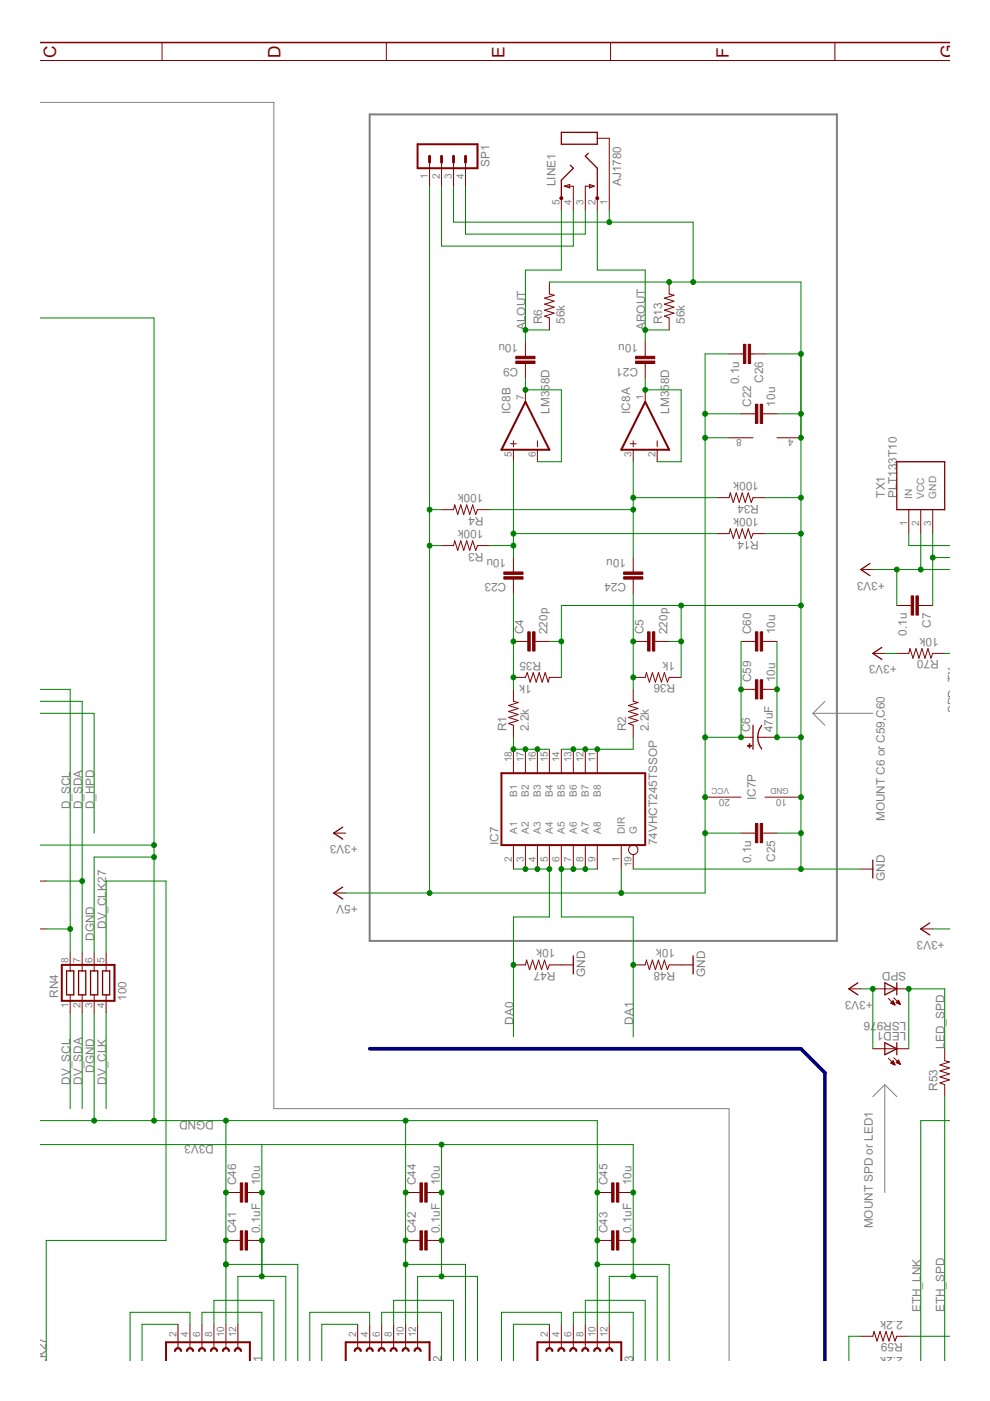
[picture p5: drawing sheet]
<svg xmlns="http://www.w3.org/2000/svg" width="210mm" height="297mm" viewBox="0 0 210 297" stroke-linecap="round" stroke-linejoin="round" font-family="sans-serif">
<defs><g id="words">
<g font-size="4.1" fill="#800000">
<text x="11.9" y="12.2" transform="rotate(-90 11.9 12.2)">C</text>
<text x="59.4" y="12.2" transform="rotate(-90 59.4 12.2)">D</text>
<text x="107" y="12.2" transform="rotate(-90 107 12.2)">E</text>
<text x="154.5" y="12.2" transform="rotate(-90 154.5 12.2)">F</text>
<text x="202.1" y="12.2" transform="rotate(-90 202.1 12.2)">G</text>
</g>
<g font-size="2.8" fill="#808080">
<text x="103.8" y="35.3" transform="rotate(-90 103.8 35.3)">SP1</text>
<text x="117.7" y="39.5" transform="rotate(-90 117.7 39.5)">LINE1</text>
<text x="131.7" y="39.5" transform="rotate(-90 131.7 39.5)">AJ1780</text>
<text x="111.4" y="70" transform="rotate(-90 111.4 70)">ALOUT</text>
<text x="115" y="68.7" transform="rotate(-90 115 68.7)">R6</text>
<text x="119.8" y="68.7" transform="rotate(-90 119.8 68.7)">56k</text>
<text x="136.8" y="70" transform="rotate(-90 136.8 70)">AROUT</text>
<text x="140.4" y="68.7" transform="rotate(-90 140.4 68.7)">R13</text>
<text x="145.2" y="68.7" transform="rotate(-90 145.2 68.7)">56k</text>
<text x="109.9" y="72.9" transform="rotate(-180 109.9 72.9)">10u</text>
<text x="109.9" y="78" transform="rotate(-180 109.9 78)">C9</text>
<text x="135.3" y="72.9" transform="rotate(-180 135.3 72.9)">10u</text>
<text x="135.3" y="78" transform="rotate(-180 135.3 78)">C21</text>
<text x="156.7" y="81.5" transform="rotate(-90 156.7 81.5)">0.1u</text>
<text x="161.8" y="81.2" transform="rotate(-90 161.8 81.2)">C26</text>
<text x="108.2" y="87.7" transform="rotate(-90 108.2 87.7)">IC8B</text>
<text x="116.5" y="87.7" transform="rotate(-90 116.5 87.7)">LM358D</text>
<text x="133.6" y="87.7" transform="rotate(-90 133.6 87.7)">IC8A</text>
<text x="141.9" y="87.7" transform="rotate(-90 141.9 87.7)">LM358D</text>
<text x="159.3" y="86.2" transform="rotate(-90 159.3 86.2)">C22</text>
<text x="164.4" y="86.2" transform="rotate(-90 164.4 86.2)">10u</text>
<text x="-.7" y="91.3" transform="rotate(-90 -.7 91.3)">10u</text>
<text x="102.5" y="104.8" transform="rotate(-180 102.5 104.8)">100k</text>
<text x="160.9" y="102.2" transform="rotate(-180 160.9 102.2)">100k</text>
<text x="160.9" y="107" transform="rotate(-180 160.9 107)">R34</text>
<text x="187.6" y="105.5" transform="rotate(-90 187.6 105.5)">TX1</text>
<text x="190.1" y="105.5" transform="rotate(-90 190.1 105.5)">PLT133T10</text>
<text x="-.7" y="109.1" transform="rotate(-90 -.7 109.1)">0.1uF 0.1uF</text>
<text x="102.5" y="112.4" transform="rotate(-180 102.5 112.4)">100k</text>
<text x="102.5" y="109.6" transform="rotate(-180 102.5 109.6)">R4</text>
<text x="160.9" y="109.8" transform="rotate(-180 160.9 109.8)">100k</text>
<text x="-.7" y="119.2" transform="rotate(-90 -.7 119.2)">0.1uF</text>
<text x="102.5" y="117.2" transform="rotate(-180 102.5 117.2)">R3</text>
<text x="107.3" y="118.6" transform="rotate(-180 107.3 118.6)">10u</text>
<text x="132.7" y="118.6" transform="rotate(-180 132.7 118.6)">10u</text>
<text x="160.9" y="114.6" transform="rotate(-180 160.9 114.6)">R14</text>
<text x="107.3" y="123.7" transform="rotate(-180 107.3 123.7)">C23</text>
<text x="132.7" y="123.7" transform="rotate(-180 132.7 123.7)">C24</text>
<text x="187.6" y="123.3" transform="rotate(-180 187.6 123.3)">+3V3</text>
<text x="-.7" y="129.4" transform="rotate(-90 -.7 129.4)">0.1uF</text>
<text x="111" y="134.5" transform="rotate(-90 111 134.5)">C4</text>
<text x="116.1" y="134.5" transform="rotate(-90 116.1 134.5)">220p</text>
<text x="136.4" y="134.5" transform="rotate(-90 136.4 134.5)">C5</text>
<text x="141.5" y="134.5" transform="rotate(-90 141.5 134.5)">220p</text>
<text x="159.3" y="134.5" transform="rotate(-90 159.3 134.5)">C60</text>
<text x="164.4" y="134.5" transform="rotate(-90 164.4 134.5)">10u</text>
<text x="192.3" y="134.8" transform="rotate(-90 192.3 134.8)">0.1u</text>
<text x="197.4" y="133.1" transform="rotate(-90 197.4 133.1)">C7</text>
<text x="199" y="135.2" transform="rotate(-180 199 135.2)">10k</text>
<text x="114.7" y="140.3" transform="rotate(-180 114.7 140.3)">R35</text>
<text x="143.1" y="140.3" transform="rotate(-180 143.1 140.3)">1k</text>
<text x="190.1" y="141.1" transform="rotate(-180 190.1 141.1)">+3V3</text>
<text x="199" y="140" transform="rotate(-180 199 140)">R70</text>
<text x="112.8" y="145.1" transform="rotate(-180 112.8 145.1)">1k</text>
<text x="143.1" y="145.1" transform="rotate(-180 143.1 145.1)">R36</text>
<text x="159.3" y="144.6" transform="rotate(-90 159.3 144.6)">C59</text>
<text x="164.4" y="144.6" transform="rotate(-90 164.4 144.6)">10u</text>
<text x="107.4" y="155" transform="rotate(-90 107.4 155)">R1</text>
<text x="112.2" y="155" transform="rotate(-90 112.2 155)">2.2k</text>
<text x="132.8" y="155" transform="rotate(-90 132.8 155)">R2</text>
<text x="137.6" y="155" transform="rotate(-90 137.6 155)">2.2k</text>
<text x="159" y="155.3" transform="rotate(-90 159 155.3)">C6</text>
<text x="163.8" y="155.3" transform="rotate(-90 163.8 155.3)">47uF</text>
<text x="202.8" y="151.2" transform="rotate(-90 202.8 151.2)">SPD_TX</text>
<text x="14.9" y="171.6" transform="rotate(-90 14.9 171.6)">D_SCL</text>
<text x="17.4" y="171.6" transform="rotate(-90 17.4 171.6)">D_SDA</text>
<text x="20" y="171.6" transform="rotate(-90 20 171.6)">D_HPD</text>
<text x="160.3" y="169.7" transform="rotate(-90 160.3 169.7)">IC7P</text>
<text x="75.8" y="179.2" transform="rotate(-180 75.8 179.2)">+3V3</text>
<text x="105.7" y="179.2" transform="rotate(-90 105.7 179.2)">IC7</text>
<text x="139.3" y="179.2" transform="rotate(-90 139.3 179.2)">74VHCT245TSSOP</text>
<text x="187.6" y="174.1" transform="rotate(-90 187.6 174.1)">MOUNT C6 or C59,C60</text>
<text x="159.3" y="183.1" transform="rotate(-90 159.3 183.1)">0.1u</text>
<text x="164.4" y="182.8" transform="rotate(-90 164.4 182.8)">C25</text>
<text x="75.8" y="191.9" transform="rotate(-180 75.8 191.9)">+5V</text>
<text x="187.6" y="186.8" transform="rotate(-90 187.6 186.8)">GND</text>
<text x="22.5" y="197" transform="rotate(-90 22.5 197)">DV_CLK27</text>
<text x="20" y="199.5" transform="rotate(-90 20 199.5)">DGND</text>
<text x="117.7" y="201.3" transform="rotate(-180 117.7 201.3)">10k</text>
<text x="143.1" y="201.3" transform="rotate(-180 143.1 201.3)">10k</text>
<text x="200.3" y="199.5" transform="rotate(-180 200.3 199.5)">+3V3</text>
<text x="117.7" y="206.1" transform="rotate(-180 117.7 206.1)">R47</text>
<text x="124.1" y="207.1" transform="rotate(-90 124.1 207.1)">GND</text>
<text x="143.1" y="206.1" transform="rotate(-180 143.1 206.1)">R48</text>
<text x="149.5" y="207.1" transform="rotate(-90 149.5 207.1)">GND</text>
<text x="192.2" y="206.1" transform="rotate(-180 192.2 206.1)">SPD</text>
<text x="12.3" y="211.6" transform="rotate(-90 12.3 211.6)">RN4</text>
<text x="26.8" y="212.2" transform="rotate(-90 26.8 212.2)">100</text>
<text x="185.1" y="212.2" transform="rotate(-180 185.1 212.2)">+3V3</text>
<text x="108.9" y="217.3" transform="rotate(-90 108.9 217.3)">DA0</text>
<text x="134.3" y="217.3" transform="rotate(-90 134.3 217.3)">DA1</text>
<text x="184.5" y="216.6" transform="rotate(-180 184.5 216.6)">6</text>
<text x="192.2" y="216.6" transform="rotate(-180 192.2 216.6)">LSR97</text>
<text x="192.2" y="218.8" transform="rotate(-180 192.2 218.8)">LED1</text>
<text x="20" y="227.4" transform="rotate(-90 20 227.4)">DGND</text>
<text x="200.3" y="222.4" transform="rotate(-90 200.3 222.4)">LED_SPD</text>
<text x="14.9" y="230" transform="rotate(-90 14.9 230)">DV_SCL</text>
<text x="17.4" y="230" transform="rotate(-90 17.4 230)">DV_SDA</text>
<text x="22.5" y="230" transform="rotate(-90 22.5 230)">DV_CLK</text>
<text x="198.8" y="231.2" transform="rotate(-90 198.8 231.2)">R53</text>
<text x="45.4" y="237.6" transform="rotate(-180 45.4 237.6)">DGND</text>
<text x="45.4" y="242.7" transform="rotate(-180 45.4 242.7)">D3V3</text>
<text x="50.1" y="251.3" transform="rotate(-90 50.1 251.3)">C46</text>
<text x="55.1" y="251.3" transform="rotate(-90 55.1 251.3)">10u</text>
<text x="88.2" y="251.3" transform="rotate(-90 88.2 251.3)">C44</text>
<text x="93.2" y="251.3" transform="rotate(-90 93.2 251.3)">10u</text>
<text x="128.8" y="251.3" transform="rotate(-90 128.8 251.3)">C45</text>
<text x="133.9" y="251.3" transform="rotate(-90 133.9 251.3)">10u</text>
<text x="50.1" y="261.5" transform="rotate(-90 50.1 261.5)">C41</text>
<text x="55.1" y="261.5" transform="rotate(-90 55.1 261.5)">0.1uF</text>
<text x="88.2" y="261.5" transform="rotate(-90 88.2 261.5)">C42</text>
<text x="93.2" y="261.5" transform="rotate(-90 93.2 261.5)">0.1uF</text>
<text x="128.8" y="261.5" transform="rotate(-90 128.8 261.5)">C43</text>
<text x="133.9" y="261.5" transform="rotate(-90 133.9 261.5)">0.1uF</text>
<text x="185.1" y="260.5" transform="rotate(-90 185.1 260.5)">MOUNT SPD or LED1</text>
<text x="191.4" y="280" transform="rotate(-180 191.4 280)">2.2k</text>
<text x="195.2" y="278.2" transform="rotate(-90 195.2 278.2)">ETH_LNK</text>
<text x="200.3" y="278.2" transform="rotate(-90 200.3 278.2)">ETH_SPD</text>
<text x="191.4" y="287.6" transform="rotate(-180 191.4 287.6)">2.2k</text>
<text x="191.4" y="284.8" transform="rotate(-180 191.4 284.8)">R59</text>
<text x="55.5" y="292.2" transform="rotate(-90 55.5 292.2)">SV1</text>
<text x="93.6" y="292.2" transform="rotate(-90 93.6 292.2)">SV2</text>
<text x="134.3" y="292.2" transform="rotate(-90 134.3 292.2)">SV3</text>
<text x="9.8" y="296" transform="rotate(-90 9.8 296)">DV_CLK27</text>
</g>
<g font-size="2.4" fill="#808080">
<text x="90.7" y="37.9" transform="rotate(-90 90.7 37.9)">1</text>
<text x="93.3" y="37.9" transform="rotate(-90 93.3 37.9)">2</text>
<text x="95.8" y="37.9" transform="rotate(-90 95.8 37.9)">3</text>
<text x="98.3" y="37.9" transform="rotate(-90 98.3 37.9)">4</text>
<text x="118.7" y="43.6" transform="rotate(-90 118.7 43.6)">5</text>
<text x="121.2" y="43.6" transform="rotate(-90 121.2 43.6)">4</text>
<text x="123.7" y="43.6" transform="rotate(-90 123.7 43.6)">3</text>
<text x="126.3" y="43.6" transform="rotate(-90 126.3 43.6)">2</text>
<text x="128.8" y="43.6" transform="rotate(-90 128.8 43.6)">1</text>
<text x="111" y="84.8" transform="rotate(-90 111 84.8)">7</text>
<text x="136.4" y="84.8" transform="rotate(-90 136.4 84.8)">1</text>
<text x="157.3" y="93.2" transform="rotate(-180 157.3 93.2)">8</text>
<text x="168.3" y="93.2" transform="rotate(-180 168.3 93.2)">4</text>
<text x="108.5" y="96.9" transform="rotate(-90 108.5 96.9)">5</text>
<text x="113.6" y="96.9" transform="rotate(-90 113.6 96.9)">6</text>
<text x="133.9" y="96.9" transform="rotate(-90 133.9 96.9)">3</text>
<text x="139" y="96.9" transform="rotate(-90 139 96.9)">2</text>
<text x="193.4" y="105.7" transform="rotate(-90 193.4 105.7)">IN</text>
<text x="196" y="105.7" transform="rotate(-90 196 105.7)">VCC</text>
<text x="198.5" y="105.7" transform="rotate(-90 198.5 105.7)">GND</text>
<text x="192.3" y="111.6" transform="rotate(-90 192.3 111.6)">1</text>
<text x="194.9" y="111.6" transform="rotate(-90 194.9 111.6)">2</text>
<text x="197.4" y="111.6" transform="rotate(-90 197.4 111.6)">3</text>
<text x="108.5" y="161.6" transform="rotate(-90 108.5 161.6)">18</text>
<text x="111" y="161.6" transform="rotate(-90 111 161.6)">17</text>
<text x="113.6" y="161.6" transform="rotate(-90 113.6 161.6)">16</text>
<text x="116.1" y="161.6" transform="rotate(-90 116.1 161.6)">15</text>
<text x="118.7" y="161.6" transform="rotate(-90 118.7 161.6)">14</text>
<text x="121.2" y="161.6" transform="rotate(-90 121.2 161.6)">13</text>
<text x="123.7" y="161.6" transform="rotate(-90 123.7 161.6)">12</text>
<text x="126.3" y="161.6" transform="rotate(-90 126.3 161.6)">11</text>
<text x="109.6" y="168.9" transform="rotate(-90 109.6 168.9)">B1</text>
<text x="112.2" y="168.9" transform="rotate(-90 112.2 168.9)">B2</text>
<text x="114.7" y="168.9" transform="rotate(-90 114.7 168.9)">B3</text>
<text x="117.2" y="168.9" transform="rotate(-90 117.2 168.9)">B4</text>
<text x="119.8" y="168.9" transform="rotate(-90 119.8 168.9)">B5</text>
<text x="122.3" y="168.9" transform="rotate(-90 122.3 168.9)">B6</text>
<text x="124.9" y="168.9" transform="rotate(-90 124.9 168.9)">B7</text>
<text x="127.4" y="168.9" transform="rotate(-90 127.4 168.9)">B8</text>
<text x="154.8" y="169.4" transform="rotate(-180 154.8 169.4)">20</text>
<text x="166.9" y="169.4" transform="rotate(-180 166.9 169.4)">10</text>
<text x="109.6" y="176.8" transform="rotate(-90 109.6 176.8)">A1</text>
<text x="112.2" y="176.8" transform="rotate(-90 112.2 176.8)">A2</text>
<text x="114.7" y="176.8" transform="rotate(-90 114.7 176.8)">A3</text>
<text x="117.2" y="176.8" transform="rotate(-90 117.2 176.8)">A4</text>
<text x="119.8" y="176.8" transform="rotate(-90 119.8 176.8)">A5</text>
<text x="122.3" y="176.8" transform="rotate(-90 122.3 176.8)">A6</text>
<text x="124.9" y="176.8" transform="rotate(-90 124.9 176.8)">A7</text>
<text x="127.4" y="176.8" transform="rotate(-90 127.4 176.8)">A8</text>
<text x="132.5" y="176.8" transform="rotate(-90 132.5 176.8)">DIR</text>
<text x="135" y="176.8" transform="rotate(-90 135 176.8)">G</text>
<text x="108.5" y="182.7" transform="rotate(-90 108.5 182.7)">2</text>
<text x="111" y="182.7" transform="rotate(-90 111 182.7)">3</text>
<text x="113.6" y="182.7" transform="rotate(-90 113.6 182.7)">4</text>
<text x="116.1" y="182.7" transform="rotate(-90 116.1 182.7)">5</text>
<text x="118.7" y="182.7" transform="rotate(-90 118.7 182.7)">6</text>
<text x="121.2" y="182.7" transform="rotate(-90 121.2 182.7)">7</text>
<text x="123.7" y="182.7" transform="rotate(-90 123.7 182.7)">8</text>
<text x="126.3" y="182.7" transform="rotate(-90 126.3 182.7)">9</text>
<text x="131.4" y="182.7" transform="rotate(-90 131.4 182.7)">1</text>
<text x="133.9" y="183.9" transform="rotate(-90 133.9 183.9)">19</text>
<text x="14.5" y="204.2" transform="rotate(-90 14.5 204.2)">8</text>
<text x="17.1" y="204.2" transform="rotate(-90 17.1 204.2)">7</text>
<text x="19.6" y="204.2" transform="rotate(-90 19.6 204.2)">6</text>
<text x="22.2" y="204.2" transform="rotate(-90 22.2 204.2)">5</text>
<text x="14.5" y="213.7" transform="rotate(-90 14.5 213.7)">1</text>
<text x="17.1" y="213.7" transform="rotate(-90 17.1 213.7)">2</text>
<text x="19.6" y="213.7" transform="rotate(-90 19.6 213.7)">3</text>
<text x="22.2" y="213.7" transform="rotate(-90 22.2 213.7)">4</text>
<text x="37.4" y="283.5" transform="rotate(-90 37.4 283.5)">2</text>
<text x="39.9" y="283.5" transform="rotate(-90 39.9 283.5)">4</text>
<text x="42.5" y="283.5" transform="rotate(-90 42.5 283.5)">6</text>
<text x="45" y="283.5" transform="rotate(-90 45 283.5)">8</text>
<text x="47.5" y="283.5" transform="rotate(-90 47.5 283.5)">10</text>
<text x="50.1" y="283.5" transform="rotate(-90 50.1 283.5)">12</text>
<text x="75.5" y="283.5" transform="rotate(-90 75.5 283.5)">2</text>
<text x="78" y="283.5" transform="rotate(-90 78 283.5)">4</text>
<text x="80.6" y="283.5" transform="rotate(-90 80.6 283.5)">6</text>
<text x="83.1" y="283.5" transform="rotate(-90 83.1 283.5)">8</text>
<text x="85.6" y="283.5" transform="rotate(-90 85.6 283.5)">10</text>
<text x="88.2" y="283.5" transform="rotate(-90 88.2 283.5)">12</text>
<text x="116.1" y="283.5" transform="rotate(-90 116.1 283.5)">2</text>
<text x="118.7" y="283.5" transform="rotate(-90 118.7 283.5)">4</text>
<text x="121.2" y="283.5" transform="rotate(-90 121.2 283.5)">6</text>
<text x="123.7" y="283.5" transform="rotate(-90 123.7 283.5)">8</text>
<text x="126.3" y="283.5" transform="rotate(-90 126.3 283.5)">10</text>
<text x="128.8" y="283.5" transform="rotate(-90 128.8 283.5)">12</text>
</g>
<g font-size="2" fill="#808080">
<text x="154.6" y="167.1" transform="rotate(-180 154.6 167.1)">VCC</text>
<text x="167.3" y="167.1" transform="rotate(-180 167.3 167.1)">GND</text>
</g>
</g></defs>
<g fill="#808080" stroke="#808080" stroke-width=".42">
<path d="M78.4 24.3h99z"/>
<path d="M177.4 24.3v175.2z"/>
<path d="M78.4 199.5h99z"/>
<path d="M78.4 24.3v175.2z"/>
</g>
<g fill="#808080" stroke="#808080" stroke-width=".21">
<path d="M154.6 235.1v53.5z"/>
<path d="M58.1 235.1h96.5z"/>
<path d="M58.1 21.7v213.4z"/>
<path d="M8.5 21.7h49.6z"/>
<path d="M187.6 230v22.8z"/>
<path d="M185.1 232.5l2.5-2.5z"/>
<path d="M187.6 230l2.5 2.5z"/>
<path d="M172.4 151.2h12.7z"/>
<path d="M172.4 151.2l2.5 2.6z"/>
<path d="M174.9 148.7l-2.5 2.5z"/>
</g>
<path d="M8.5 9h193z" fill="#800000" stroke="#800000" stroke-width=".32"/>
<g fill="#800000" stroke="#800000" stroke-width=".21">
<path d="M8.5 12.8h193z"/>
<path d="M34.4 9v3.8z"/>
<path d="M81.9 9v3.8z"/>
<path d="M129.5 9v3.8z"/>
<path d="M177 9v3.8z"/>
<path d="M182.5 120.8h2.6z"/>
<path d="M192.7 108.1v5z"/>
<path d="M195.2 108.1v5z"/>
<path d="M197.8 108.1v5z"/>
<path d="M195.2 128.4h2.6z"/>
<path d="M190.1 128.4h2.6z"/>
<path d="M194.7 128.4h.5z"/>
<path d="M192.7 128.4h.5z"/>
<path d="M70.8 176.6h2.5z"/>
<path d="M70.8 189.3h2.5z"/>
<path d="M182.5 184.3h2.6z"/>
<path d="M200.3 222.4v2.5z"/>
<path d="M200.3 230v2.5z"/>
<path d="M199.3 229.6l1 .4z"/>
<path d="M199.3 229.6l2-.6z"/>
<path d="M199.3 228.3l2 .7z"/>
<path d="M199.3 228.3l2-.6z"/>
<path d="M199.3 227.1l2 .6z"/>
<path d="M199.3 227.1l2-.7z"/>
<path d="M199.3 225.8l2 .6z"/>
<path d="M199.3 225.8l2-.7z"/>
<path d="M200.3 224.9l1 .2z"/>
<path d="M190.1 209.7h2.6z"/>
<path d="M185.1 209.7h2.5z"/>
<path d="M187.6 209.7h2.5z"/>
<path d="M188.4 211.7l1.4 1.4z"/>
<path d="M189.5 211.6l1.4 1.4z"/>
<path d="M188.9 212.7l.9 .4z"/>
<path d="M188.9 212.7l.5-.5z"/>
<path d="M189.4 212.2l.4 .9z"/>
<path d="M189.7 212.9v.1z"/>
<path d="M189.5 212.6v.4z"/>
<path d="M189.4 212.3v.6z"/>
<path d="M189.3 212.3v.6z"/>
<path d="M189.2 212.4v.4z"/>
<path d="M189.1 212.5v.3z"/>
<path d="M188.9 212.6v.1z"/>
<path d="M190 212.6l.9 .4z"/>
<path d="M190 212.6l.5-.5z"/>
<path d="M190.5 212.1l.4 .9z"/>
<path d="M190.8 212.6v.3z"/>
<path d="M190.6 212.3v.6z"/>
<path d="M190.5 212.1v.7z"/>
<path d="M190.4 212.2v.5z"/>
<path d="M190.3 212.3v.4z"/>
<path d="M190.1 212.4v.2z"/>
<path d="M182.5 283.3h2.6z"/>
<path d="M190.1 283.3h2.6z"/>
<path d="M190.1 283.3l-.3 1z"/>
<path d="M189.1 282.3l.7 2z"/>
<path d="M189.1 282.3l-.6 2z"/>
<path d="M187.9 282.3l.6 2z"/>
<path d="M187.9 282.3l-.7 2z"/>
<path d="M186.6 282.3l.6 2z"/>
<path d="M186.6 282.3l-.7 2z"/>
<path d="M185.3 282.3l.6 2z"/>
<path d="M185.3 282.3l-.2 1z"/>
<path d="M195.2 197h2.6z"/>
<path d="M108.9 136h2.5z"/>
<path d="M113.9 136h2.6z"/>
<path d="M111.4 136h.5z"/>
<path d="M113.4 136h.5z"/>
<path d="M134.3 136h2.5z"/>
<path d="M139.3 136h2.6z"/>
<path d="M136.8 136h.5z"/>
<path d="M138.8 136h.5z"/>
<path d="M108.9 146.2v2.5z"/>
<path d="M108.9 153.8v2.5z"/>
<path d="M107.8 153.4l1.1 .4z"/>
<path d="M107.8 153.4l2.1-.6z"/>
<path d="M107.8 152.1l2.1 .7z"/>
<path d="M107.8 152.1l2.1-.6z"/>
<path d="M107.8 150.9l2.1 .6z"/>
<path d="M107.8 150.9l2.1-.7z"/>
<path d="M107.8 149.6l2.1 .6z"/>
<path d="M107.8 149.6l2.1-.7z"/>
<path d="M108.9 148.7l1 .2z"/>
<path d="M134.3 146.2v2.5z"/>
<path d="M134.3 153.8v2.5z"/>
<path d="M133.2 153.4l1.1 .4z"/>
<path d="M133.2 153.4l2.1-.6z"/>
<path d="M133.2 152.1l2.1 .7z"/>
<path d="M133.2 152.1l2.1-.6z"/>
<path d="M133.2 150.9l2.1 .6z"/>
<path d="M133.2 150.9l2.1-.7z"/>
<path d="M133.2 149.6l2.1 .6z"/>
<path d="M133.2 149.6l2.1-.7z"/>
<path d="M134.3 148.7l1 .2z"/>
<path d="M93.6 115.7h2.6z"/>
<path d="M101.2 115.7h2.6z"/>
<path d="M101.2 115.7l-.3 1z"/>
<path d="M100.2 114.7l.7 2z"/>
<path d="M100.2 114.7l-.6 2z"/>
<path d="M99 114.7l.6 2z"/>
<path d="M99 114.7l-.7 2z"/>
<path d="M97.7 114.7l.6 2z"/>
<path d="M97.7 114.7l-.7 2z"/>
<path d="M96.4 114.7l.6 2z"/>
<path d="M96.4 114.7l-.2 1z"/>
<path d="M93.6 108.1h2.6z"/>
<path d="M101.2 108.1h2.6z"/>
<path d="M101.2 108.1l-.3 1z"/>
<path d="M100.2 107l.7 2.1z"/>
<path d="M100.2 107l-.6 2.1z"/>
<path d="M99 107l.6 2.1z"/>
<path d="M99 107l-.7 2.1z"/>
<path d="M97.7 107l.6 2.1z"/>
<path d="M97.7 107l-.7 2.1z"/>
<path d="M96.4 107l.6 2.1z"/>
<path d="M96.4 107l-.2 1.1z"/>
<path d="M116.5 59.8v2.5z"/>
<path d="M116.5 67.4v2.6z"/>
<path d="M115.5 67l1 .4z"/>
<path d="M115.5 67l2-.6z"/>
<path d="M115.5 65.8l2 .6z"/>
<path d="M115.5 65.8l2-.7z"/>
<path d="M115.5 64.5l2 .6z"/>
<path d="M115.5 64.5l2-.6z"/>
<path d="M115.5 63.2l2 .7z"/>
<path d="M115.5 63.2l2-.6z"/>
<path d="M116.5 62.3l1 .3z"/>
<path d="M141.9 59.8v2.5z"/>
<path d="M141.9 67.4v2.6z"/>
<path d="M140.9 67l1 .4z"/>
<path d="M140.9 67l2-.6z"/>
<path d="M140.9 65.8l2 .6z"/>
<path d="M140.9 65.8l2-.7z"/>
<path d="M140.9 64.5l2 .6z"/>
<path d="M140.9 64.5l2-.6z"/>
<path d="M140.9 63.2l2 .7z"/>
<path d="M140.9 63.2l2-.6z"/>
<path d="M141.9 62.3l1 .3z"/>
<path d="M126.6 29.3h2.6z"/>
<path d="M129.2 29.3v12.7z"/>
<path d="M124.1 39.5v2.5z"/>
<path d="M124.1 39.5h1.9z"/>
<path d="M125 39.9l1-.4z"/>
<path d="M125 39.1v.8z"/>
<path d="M125 39.1l1 .4z"/>
<path d="M121.6 39.5v2.5z"/>
<path d="M119.7 39.5h1.9z"/>
<path d="M119.7 39.5l1.1 .4z"/>
<path d="M120.8 39.1v.8z"/>
<path d="M119.7 39.5l1.1-.4z"/>
<path d="M119 42v2.6z"/>
<path d="M121.6 42v2.6z"/>
<path d="M124.1 42v2.6z"/>
<path d="M126.6 42v2.6z"/>
<path d="M129.2 42v2.6z"/>
<path d="M152 113.1h2.6z"/>
<path d="M159.7 113.1h2.5z"/>
<path d="M159.7 113.1l-.4 1.1z"/>
<path d="M158.6 112.1l.7 2.1z"/>
<path d="M158.6 112.1l-.6 2.1z"/>
<path d="M157.4 112.1l.6 2.1z"/>
<path d="M157.4 112.1l-.7 2.1z"/>
<path d="M156.1 112.1l.6 2.1z"/>
<path d="M156.1 112.1l-.6 2.1z"/>
<path d="M154.8 112.1l.7 2.1z"/>
<path d="M154.8 112.1l-.2 1z"/>
<path d="M152 105.5h2.6z"/>
<path d="M159.7 105.5h2.5z"/>
<path d="M159.7 105.5l-.4 1z"/>
<path d="M158.6 104.5l.7 2z"/>
<path d="M158.6 104.5l-.6 2z"/>
<path d="M157.4 104.5l.6 2z"/>
<path d="M157.4 104.5l-.7 2z"/>
<path d="M156.1 104.5l.6 2z"/>
<path d="M156.1 104.5l-.6 2z"/>
<path d="M154.8 104.5l.7 2z"/>
<path d="M154.8 104.5l-.2 1z"/>
<path d="M111.4 77.6v2.5z"/>
<path d="M111.4 72.5v2.5z"/>
<path d="M111.4 77.1v.5z"/>
<path d="M111.4 75v.5z"/>
<path d="M136.8 77.6v2.5z"/>
<path d="M136.8 72.5v2.5z"/>
<path d="M136.8 77.1v.5z"/>
<path d="M136.8 75v.5z"/>
<path d="M157.1 87.7h2.6z"/>
<path d="M162.2 87.7h2.5z"/>
<path d="M159.7 87.7h.5z"/>
<path d="M161.7 87.7h.5z"/>
<path d="M108.9 123.3v2.5z"/>
<path d="M108.9 118.2v2.6z"/>
<path d="M108.9 122.8v.5z"/>
<path d="M108.9 120.8v.5z"/>
<path d="M134.3 123.3v2.5z"/>
<path d="M134.3 118.2v2.6z"/>
<path d="M134.3 122.8v.5z"/>
<path d="M134.3 120.8v.5z"/>
<path d="M91.1 34.4v5.1z"/>
<path d="M93.6 34.4v5.1z"/>
<path d="M96.2 34.4v5.1z"/>
<path d="M98.7 34.4v5.1z"/>
<path d="M139.3 95.4v2.5z"/>
<path d="M134.3 95.4v2.5z"/>
<path d="M136.8 82.7v2.5z"/>
<path d="M133.6 94.1h1.3z"/>
<path d="M134.3 93.5v1.2z"/>
<path d="M139.3 93.5v1.2z"/>
<path d="M113.9 95.4v2.5z"/>
<path d="M108.9 95.4v2.5z"/>
<path d="M111.4 82.7v2.5z"/>
<path d="M108.2 94.1h1.3z"/>
<path d="M108.9 93.5v1.2z"/>
<path d="M113.9 93.5v1.2z"/>
<path d="M154.6 92.8h5.1z"/>
<path d="M164.7 92.8h5.1z"/>
<path d="M116.5 143.6h2.5z"/>
<path d="M108.9 143.6h2.5z"/>
<path d="M111.8 142.6l-.4 1z"/>
<path d="M111.8 142.6l.6 2z"/>
<path d="M113.1 142.6l-.7 2z"/>
<path d="M113.1 142.6l.6 2z"/>
<path d="M114.3 142.6l-.6 2z"/>
<path d="M114.3 142.6l.7 2z"/>
<path d="M115.6 142.6l-.6 2z"/>
<path d="M115.6 142.6l.6 2z"/>
<path d="M116.5 143.6l-.3 1z"/>
<path d="M134.3 143.6h2.5z"/>
<path d="M141.9 143.6h2.5z"/>
<path d="M141.9 143.6l-.4 1z"/>
<path d="M140.9 142.6l.6 2z"/>
<path d="M140.9 142.6l-.7 2z"/>
<path d="M139.6 142.6l.6 2z"/>
<path d="M139.6 142.6l-.6 2z"/>
<path d="M138.3 142.6l.7 2z"/>
<path d="M138.3 142.6l-.6 2z"/>
<path d="M137.1 142.6l.6 2z"/>
<path d="M137.1 142.6l-.3 1z"/>
<path d="M131.7 179.2v5.1z"/>
<path d="M108.9 179.2v5.1z"/>
<path d="M111.4 179.2v5.1z"/>
<path d="M113.9 179.2v5.1z"/>
<path d="M116.5 179.2v5.1z"/>
<path d="M119 179.2v5.1z"/>
<path d="M121.6 179.2v5.1z"/>
<path d="M124.1 179.2v5.1z"/>
<path d="M126.6 179.2v5.1z"/>
<path d="M126.6 158.9v5z"/>
<path d="M124.1 158.9v5z"/>
<path d="M121.6 158.9v5z"/>
<path d="M119 158.9v5z"/>
<path d="M116.5 158.9v5z"/>
<path d="M113.9 158.9v5z"/>
<path d="M111.4 158.9v5z"/>
<path d="M108.9 158.9v5z"/>
<path d="M134.3 181.2v3.1z"/>
<path d="M162.2 169h7.6z"/>
<path d="M149.5 169h7.6z"/>
<path d="M162.2 176.6h2.5z"/>
<path d="M157.1 176.6h2.6z"/>
<path d="M161.7 176.6h.5z"/>
<path d="M159.7 176.6h.5z"/>
<path d="M108.9 204.6h2.5z"/>
<path d="M116.5 204.6h2.5z"/>
<path d="M116.5 204.6l-.4 1z"/>
<path d="M115.5 203.6l.6 2z"/>
<path d="M115.5 203.6l-.7 2z"/>
<path d="M114.2 203.6l.6 2z"/>
<path d="M114.2 203.6l-.6 2z"/>
<path d="M112.9 203.6l.7 2z"/>
<path d="M112.9 203.6l-.6 2z"/>
<path d="M111.7 203.6l.6 2z"/>
<path d="M111.7 203.6l-.3 1z"/>
<path d="M134.3 204.6h2.5z"/>
<path d="M141.9 204.6h2.5z"/>
<path d="M141.9 204.6l-.4 1z"/>
<path d="M140.9 203.6l.6 2z"/>
<path d="M140.9 203.6l-.7 2z"/>
<path d="M139.6 203.6l.6 2z"/>
<path d="M139.6 203.6l-.6 2z"/>
<path d="M138.3 203.6l.7 2z"/>
<path d="M138.3 203.6l-.6 2z"/>
<path d="M137.1 203.6l.6 2z"/>
<path d="M137.1 203.6l-.3 1z"/>
<path d="M119 204.6h2.6z"/>
<path d="M144.4 204.6h2.6z"/>
<path d="M159.7 75h2.5z"/>
<path d="M154.6 75h2.5z"/>
<path d="M159.2 75h.5z"/>
<path d="M157.1 75h.5z"/>
<path d="M8.5 197h1.3z"/>
<path d="M8.5 186.8h1.3z"/>
<path d="M160.7 156.3h1.5z"/>
<path d="M157.1 156.3h2.6z"/>
<path d="M162.2 156.3h2.5z"/>
<path d="M180 209.7h2.5z"/>
<path d="M17.4 212.2v2.5z"/>
<path d="M20 212.2v2.5z"/>
<path d="M22.5 212.2v2.5z"/>
<path d="M22.5 202v2.6z"/>
<path d="M20 202v2.6z"/>
<path d="M17.4 202v2.6z"/>
<path d="M14.9 212.2v2.5z"/>
<path d="M14.9 210.9v1.3z"/>
<path d="M17.4 204.6v1.2z"/>
<path d="M20 204.6v1.2z"/>
<path d="M22.5 204.6v1.2z"/>
<path d="M22.5 210.9v1.3z"/>
<path d="M20 210.9v1.3z"/>
<path d="M17.4 210.9v1.3z"/>
<path d="M14.9 204.6v1.2z"/>
<path d="M14.9 202v2.6z"/>
<path d="M37.7 280.8v5.1z"/>
<path d="M40.3 280.8v5.1z"/>
<path d="M42.8 280.8v5.1z"/>
<path d="M45.4 280.8v5.1z"/>
<path d="M47.9 280.8v5.1z"/>
<path d="M50.4 280.8v5.1z"/>
<path d="M75.8 280.8v5.1z"/>
<path d="M78.4 280.8v5.1z"/>
<path d="M80.9 280.8v5.1z"/>
<path d="M83.5 280.8v5.1z"/>
<path d="M86 280.8v5.1z"/>
<path d="M88.5 280.8v5.1z"/>
<path d="M116.5 280.8v5.1z"/>
<path d="M119 280.8v5.1z"/>
<path d="M121.6 280.8v5.1z"/>
<path d="M124.1 280.8v5.1z"/>
<path d="M126.6 280.8v5.1z"/>
<path d="M129.2 280.8v5.1z"/>
<path d="M47.9 263h2.5z"/>
<path d="M53 263h2.5z"/>
<path d="M50.4 263h.5z"/>
<path d="M52.5 263h.5z"/>
<path d="M86 263h2.5z"/>
<path d="M91.1 263h2.5z"/>
<path d="M88.5 263h.5z"/>
<path d="M90.6 263h.5z"/>
<path d="M126.6 263h2.6z"/>
<path d="M131.7 263h2.6z"/>
<path d="M129.2 263h.5z"/>
<path d="M131.2 263h.5z"/>
<path d="M86 252.8h2.5z"/>
<path d="M91.1 252.8h2.5z"/>
<path d="M88.5 252.8h.5z"/>
<path d="M90.6 252.8h.5z"/>
<path d="M126.6 252.8h2.6z"/>
<path d="M131.7 252.8h2.6z"/>
<path d="M129.2 252.8h.5z"/>
<path d="M131.2 252.8h.5z"/>
<path d="M47.9 252.8h2.5z"/>
<path d="M53 252.8h2.5z"/>
<path d="M50.4 252.8h.5z"/>
<path d="M52.5 252.8h.5z"/>
<path d="M190.1 222.4h2.6z"/>
<path d="M185.1 222.4h2.5z"/>
<path d="M187.6 222.4h2.5z"/>
<path d="M188.4 224.4l1.4 1.4z"/>
<path d="M189.5 224.3l1.4 1.4z"/>
<path d="M188.9 225.4l.9 .4z"/>
<path d="M188.9 225.4l.5-.5z"/>
<path d="M189.4 224.9l.4 .9z"/>
<path d="M189.7 225.6v.1z"/>
<path d="M189.5 225.3v.4z"/>
<path d="M189.4 225v.6z"/>
<path d="M189.3 225v.6z"/>
<path d="M189.2 225.1v.4z"/>
<path d="M189.1 225.2v.3z"/>
<path d="M188.9 225.3v.1z"/>
<path d="M190 225.3l.9 .4z"/>
<path d="M190 225.3l.5-.5z"/>
<path d="M190.5 224.8l.4 .9z"/>
<path d="M190.8 225.3v.3z"/>
<path d="M190.6 225v.6z"/>
<path d="M190.5 224.8v.7z"/>
<path d="M190.4 224.9v.5z"/>
<path d="M190.3 225v.4z"/>
<path d="M190.1 225.1v.2z"/>
<path d="M157.1 146.2h2.6z"/>
<path d="M162.2 146.2h2.5z"/>
<path d="M159.7 146.2h.5z"/>
<path d="M161.7 146.2h.5z"/>
<path d="M190.1 138.5h2.6z"/>
<path d="M197.8 138.5h2.5z"/>
<path d="M197.8 138.5l-.4 1.1z"/>
<path d="M196.7 137.5l.7 2.1z"/>
<path d="M196.7 137.5l-.6 2.1z"/>
<path d="M195.5 137.5l.6 2.1z"/>
<path d="M195.5 137.5l-.7 2.1z"/>
<path d="M194.2 137.5l.6 2.1z"/>
<path d="M194.2 137.5l-.6 2.1z"/>
<path d="M192.9 137.5l.7 2.1z"/>
<path d="M192.9 137.5l-.2 1z"/>
<path d="M185.1 138.5h2.5z"/>
<path d="M157.1 136h2.6z"/>
<path d="M162.2 136h2.5z"/>
<path d="M159.7 136h.5z"/>
<path d="M161.7 136h.5z"/>
<path d="M42.3 285.9a.76 .76 0 0 1 .8-.1 .76 .76 0 0 1 .5 .7h-.3a.51 .51 0 0 0-.5-.5 .51 .51 0 0 0-.5 .5h-.2z" fill-rule="evenodd"/>
<path d="M39.7 285.9a.76 .76 0 0 1 .9-.1 .76 .76 0 0 1 .4 .7h-.2a.51 .51 0 0 0-.5-.5 .51 .51 0 0 0-.5 .5h-.3z" fill-rule="evenodd"/>
<path d="M37.2 285.9a.76 .76 0 0 1 .8-.1 .76 .76 0 0 1 .5 .7h-.3a.51 .51 0 0 0-.5-.5 .51 .51 0 0 0-.5 .5h-.2z" fill-rule="evenodd"/>
<path d="M47.3 285.9a.76 .76 0 0 1 .9-.1 .76 .76 0 0 1 .5 .7h-.3a.51 .51 0 0 0-.5-.5 .51 .51 0 0 0-.5 .5h-.3z" fill-rule="evenodd"/>
<path d="M44.8 285.9a.76 .76 0 0 1 .9-.1 .76 .76 0 0 1 .4 .7h-.2a.51 .51 0 0 0-.5-.5 .51 .51 0 0 0-.5 .5h-.3z" fill-rule="evenodd"/>
<path d="M49.9 285.9a.76 .76 0 0 1 .8-.1 .76 .76 0 0 1 .5 .7h-.3a.51 .51 0 0 0-.5-.5 .51 .51 0 0 0-.5 .5h-.2z" fill-rule="evenodd"/>
<path d="M80.4 285.9a.76 .76 0 0 1 .8-.1 .76 .76 0 0 1 .5 .7h-.3a.51 .51 0 0 0-.5-.5 .51 .51 0 0 0-.5 .5h-.2z" fill-rule="evenodd"/>
<path d="M77.8 285.9a.76 .76 0 0 1 .9-.1 .76 .76 0 0 1 .4 .7h-.2a.51 .51 0 0 0-.5-.5 .51 .51 0 0 0-.5 .5h-.3z" fill-rule="evenodd"/>
<path d="M75.3 285.9a.76 .76 0 0 1 .8-.1 .76 .76 0 0 1 .5 .7h-.3a.51 .51 0 0 0-.5-.5 .51 .51 0 0 0-.5 .5h-.2z" fill-rule="evenodd"/>
<path d="M85.4 285.9a.76 .76 0 0 1 .9-.1 .76 .76 0 0 1 .5 .7h-.3a.51 .51 0 0 0-.5-.5 .51 .51 0 0 0-.5 .5h-.3z" fill-rule="evenodd"/>
<path d="M82.9 285.9a.76 .76 0 0 1 .9-.1 .76 .76 0 0 1 .4 .7h-.2a.51 .51 0 0 0-.5-.5 .51 .51 0 0 0-.5 .5h-.3z" fill-rule="evenodd"/>
<path d="M88 285.9a.76 .76 0 0 1 .8-.1 .76 .76 0 0 1 .5 .7h-.3a.51 .51 0 0 0-.5-.5 .51 .51 0 0 0-.5 .5h-.2z" fill-rule="evenodd"/>
<path d="M121 285.9a.77 .77 0 0 1 .9-.1 .77 .77 0 0 1 .4 .7h-.2a.51 .51 0 0 0-.5-.5 .51 .51 0 0 0-.5 .5h-.3z" fill-rule="evenodd"/>
<path d="M118.5 285.9a.77 .77 0 0 1 .8-.1 .77 .77 0 0 1 .5 .7h-.3a.51 .51 0 0 0-.5-.5 .51 .51 0 0 0-.5 .5h-.2z" fill-rule="evenodd"/>
<path d="M115.9 285.9a.77 .77 0 0 1 .9-.1 .77 .77 0 0 1 .4 .7h-.2a.51 .51 0 0 0-.5-.5 .51 .51 0 0 0-.5 .5h-.3z" fill-rule="evenodd"/>
<path d="M126.1 285.9a.77 .77 0 0 1 .8-.1 .77 .77 0 0 1 .5 .7h-.3a.51 .51 0 0 0-.5-.5 .51 .51 0 0 0-.5 .5h-.2z" fill-rule="evenodd"/>
<path d="M123.5 285.9a.77 .77 0 0 1 .9-.1 .77 .77 0 0 1 .5 .7h-.3a.51 .51 0 0 0-.5-.5 .51 .51 0 0 0-.5 .5h-.3z" fill-rule="evenodd"/>
<path d="M128.6 285.9a.77 .77 0 0 1 .9-.1 .77 .77 0 0 1 .4 .7h-.2a.51 .51 0 0 0-.5-.5 .51 .51 0 0 0-.5 .5h-.3z" fill-rule="evenodd"/>
<circle cx="126.6" cy="42" r=".33"/>
<circle cx="119" cy="42" r=".33"/>
</g>
<g fill="#800000" stroke="#800000" stroke-width=".28">
<path d="M182.5 120.8l1.9-1.3z"/>
<path d="M182.5 120.8l1.9 1.2z"/>
<path d="M190.1 108.1h10.2z"/>
<path d="M200.3 97.9v10.2z"/>
<path d="M190.1 97.9h10.2z"/>
<path d="M190.1 97.9v10.2z"/>
<path d="M70.8 176.6l1.9-1.2z"/>
<path d="M70.8 176.6l1.9 1.3z"/>
<path d="M70.8 189.3l1.9-1.2z"/>
<path d="M70.8 189.3l1.9 1.3z"/>
<path d="M185.1 182.4v3.8z"/>
<path d="M187.6 208.4l2.5 1.3z"/>
<path d="M187.6 210.9l2.5-1.2z"/>
<path d="M190.1 208.4v1.3z"/>
<path d="M190.1 209.7v1.2z"/>
<path d="M187.6 208.4v1.3z"/>
<path d="M187.6 209.7v1.2z"/>
<path d="M195.2 197l1.9-1.3z"/>
<path d="M195.2 197l1.9 1.2z"/>
<path d="M126.6 29.3v1.3z"/>
<path d="M124.7 32.5l-.6 .6z"/>
<path d="M124.1 33.1l2.5 2.6z"/>
<path d="M119 38.2l2.6-2.5z"/>
<path d="M120.9 35l.7 .7z"/>
<path d="M119 30.6h7.6z"/>
<path d="M126.6 28.1v1.2z"/>
<path d="M119 28.1v2.5z"/>
<path d="M119 38.2v3.8z"/>
<path d="M126.6 35.7v6.3z"/>
<path d="M119 28.1h7.6z"/>
<path d="M121.6 202.7v3.8z"/>
<path d="M147 202.7v3.8z"/>
<path d="M159.7 153.8v5.1z"/>
<path d="M180 209.7l1.9-1.3z"/>
<path d="M180 209.7l1.9 1.2z"/>
<path d="M15.6 205.8v5.1z"/>
<path d="M14.1 205.8v5.1z"/>
<path d="M14.9 205.8h.7z"/>
<path d="M14.1 210.9h.8z"/>
<path d="M14.9 210.9h.7z"/>
<path d="M14.1 205.8h.8z"/>
<path d="M17.4 210.9h.8z"/>
<path d="M16.7 210.9h.7z"/>
<path d="M17.4 205.8h.8z"/>
<path d="M16.7 205.8h.7z"/>
<path d="M18.2 205.8v5.1z"/>
<path d="M16.7 205.8v5.1z"/>
<path d="M20.7 205.8v5.1z"/>
<path d="M23.3 205.8v5.1z"/>
<path d="M19.2 205.8v5.1z"/>
<path d="M21.7 205.8v5.1z"/>
<path d="M20 205.8h.7z"/>
<path d="M22.5 205.8h.8z"/>
<path d="M19.2 205.8h.8z"/>
<path d="M21.7 205.8h.8z"/>
<path d="M20 210.9h.7z"/>
<path d="M22.5 210.9h.8z"/>
<path d="M19.2 210.9h.8z"/>
<path d="M21.7 210.9h.8z"/>
<path d="M187.6 221.1l2.5 1.3z"/>
<path d="M187.6 223.6l2.5-1.2z"/>
<path d="M190.1 221.1v1.3z"/>
<path d="M190.1 222.4v1.2z"/>
<path d="M187.6 221.1v1.3z"/>
<path d="M187.6 222.4v1.2z"/>
<path d="M185.1 138.5l1.9-1.2z"/>
<path d="M185.1 138.5l1.9 1.3z"/>
</g>
<g fill="#800000" stroke="#800000" stroke-width=".21">
<path d="M193.2 126.3h.5v4.1h-.5z"/>
<path d="M194.2 126.3h.5v4.1h-.5z"/>
<path d="M112.9 134h.5v4h-.5z"/>
<path d="M111.9 134h.5v4h-.5z"/>
<path d="M138.3 134h.5v4h-.5z"/>
<path d="M137.3 134h.5v4h-.5z"/>
<path d="M109.4 75.5h4v.6h-4z"/>
<path d="M109.4 76.6h4v.5h-4z"/>
<path d="M134.8 75.5h4v.6h-4z"/>
<path d="M134.8 76.6h4v.5h-4z"/>
<path d="M161.2 85.7h.5v4.1h-.5z"/>
<path d="M160.2 85.7h.5v4.1h-.5z"/>
<path d="M106.8 121.3h4.1v.5h-4.1z"/>
<path d="M106.8 122.3h4.1v.5h-4.1z"/>
<path d="M132.2 121.3h4.1v.5h-4.1z"/>
<path d="M132.2 122.3h4.1v.5h-4.1z"/>
<path d="M160.2 174.6h.5v4.1h-.5z"/>
<path d="M161.2 174.6h.5v4.1h-.5z"/>
<path d="M157.6 73h.5v4.1h-.5z"/>
<path d="M158.6 73h.6v4.1h-.6z"/>
<path d="M158.9 157.7h.1v.9h-.1z"/>
<path d="M158.5 158.1h.9v.1h-.9z"/>
<path d="M52 261h.5v4h-.5z"/>
<path d="M50.9 261h.6v4h-.6z"/>
<path d="M90.1 261h.5v4h-.5z"/>
<path d="M89 261h.6v4h-.6z"/>
<path d="M130.7 261h.5v4h-.5z"/>
<path d="M129.7 261h.5v4h-.5z"/>
<path d="M90.1 250.8h.5v4.1h-.5z"/>
<path d="M89 250.8h.6v4.1h-.6z"/>
<path d="M130.7 250.8h.5v4.1h-.5z"/>
<path d="M129.7 250.8h.5v4.1h-.5z"/>
<path d="M52 250.8h.5v4.1h-.5z"/>
<path d="M50.9 250.8h.6v4.1h-.6z"/>
<path d="M161.2 144.1h.5v4.1h-.5z"/>
<path d="M160.2 144.1h.5v4.1h-.5z"/>
<path d="M161.2 134h.5v4h-.5z"/>
<path d="M160.2 134h.5v4h-.5z"/>
</g>
<g fill="#800000" stroke="#800000" stroke-width=".42">
<path d="M88.5 30.6v5.1z"/>
<path d="M88.5 30.6h12.7z"/>
<path d="M88.5 35.7h12.7z"/>
<path d="M101.2 30.6v5.1z"/>
<path d="M131.7 95.4h10.2z"/>
<path d="M136.8 85.2l5.1 10.2z"/>
<path d="M136.8 85.2l-5.1 10.2z"/>
<path d="M106.3 95.4h10.2z"/>
<path d="M111.4 85.2l5.1 10.2z"/>
<path d="M111.4 85.2l-5.1 10.2z"/>
<path d="M136.8 163.9v15.3z"/>
<path d="M106.3 163.9h30.5z"/>
<path d="M106.3 163.9v15.3z"/>
<path d="M106.3 179.2h30.5z"/>
<path d="M13.1 204.6v7.6z"/>
<path d="M24.3 204.6v7.6z"/>
<path d="M13.1 212.2h11.2z"/>
<path d="M13.1 204.6h11.2z"/>
<path d="M35.2 284.6v4z"/>
<path d="M35.2 284.6h17.8z"/>
<path d="M53 284.6v4z"/>
<path d="M73.3 284.6v4z"/>
<path d="M73.3 284.6h17.8z"/>
<path d="M91.1 284.6v4z"/>
<path d="M113.9 284.6v4z"/>
<path d="M113.9 284.6h17.8z"/>
<path d="M131.7 284.6v4z"/>
</g>
<g fill="#800000" stroke="#800000" stroke-width=".61">
<path d="M96.2 33.1v1.3z"/>
<path d="M93.6 33.1v1.3z"/>
<path d="M91.1 33.1v1.3z"/>
<path d="M98.7 33.1v1.3z"/>
</g>
<circle cx="134.3" cy="180.2" r="1" fill="none" stroke="#800000" stroke-width=".21"/>
<path d="M161.5 153.8a4 4 0 0 0 0 5" fill="none" stroke="#800000" stroke-width=".28"/>
<g fill="#000080" stroke="#000080" stroke-width=".76">
<path d="M174.9 227.4v61.2z"/>
<path d="M169.8 222.4l5.1 5z"/>
<path d="M78.4 222.4h91.4z"/>
</g>
<g fill="#008000" stroke="#008000" stroke-width=".21">
<path d="M197.8 118.2h3.7z"/>
<path d="M197.8 113.1v5.1z"/>
<path d="M197.8 118.2v10.2z"/>
<path d="M96.2 39.5v7.6z"/>
<path d="M129.2 44.6v2.5z"/>
<path d="M96.2 47.1h33z"/>
<path d="M129.2 47.1h17.8z"/>
<path d="M147 47.1v12.7z"/>
<path d="M116.5 59.8h25.4z"/>
<path d="M141.9 59.8h5.1z"/>
<path d="M164.7 87.7h5.1z"/>
<path d="M164.7 176.6h5.1z"/>
<path d="M134.3 184.3h35.5z"/>
<path d="M169.8 176.6v7.7z"/>
<path d="M169.8 169v7.6z"/>
<path d="M169.8 128.4v27.9z"/>
<path d="M169.8 156.3v12.7z"/>
<path d="M169.8 113.1v15.3z"/>
<path d="M169.8 105.5v7.6z"/>
<path d="M169.8 92.8v12.7z"/>
<path d="M169.8 75v17.8z"/>
<path d="M169.8 87.7v5.1z"/>
<path d="M169.8 75v12.7z"/>
<path d="M169.8 59.8v15.2z"/>
<path d="M147 59.8h22.8z"/>
<path d="M162.2 113.1h7.6z"/>
<path d="M162.2 105.5h7.6z"/>
<path d="M119 136v7.6z"/>
<path d="M119 128.4v7.6z"/>
<path d="M119 128.4h25.4z"/>
<path d="M144.4 128.4h25.4z"/>
<path d="M116.5 136h2.5z"/>
<path d="M144.4 136v7.6z"/>
<path d="M144.4 128.4v7.6z"/>
<path d="M141.9 136h2.5z"/>
<path d="M162.2 75h7.6z"/>
<path d="M169.8 184.3h12.7z"/>
<path d="M164.7 156.3h5.1z"/>
<path d="M164.7 146.2v10.1z"/>
<path d="M164.7 136v10.2z"/>
<path d="M185.1 120.8h5z"/>
<path d="M190.1 120.8h5.1z"/>
<path d="M195.2 120.8h6.3z"/>
<path d="M195.2 113.1v7.7z"/>
<path d="M190.1 120.8v7.6z"/>
<path d="M197.8 197h3.7z"/>
<path d="M182.5 209.7h2.6z"/>
<path d="M185.1 209.7v12.7z"/>
<path d="M180 283.3h2.5z"/>
<path d="M180 283.3v5.3z"/>
<path d="M187.6 138.5h2.5z"/>
<path d="M149.5 92.8h5.1z"/>
<path d="M149.5 156.3v12.7z"/>
<path d="M149.5 92.8v63.5z"/>
<path d="M149.5 169v7.6z"/>
<path d="M149.5 176.6h7.6z"/>
<path d="M149.5 176.6v12.7z"/>
<path d="M131.7 189.3h17.8z"/>
<path d="M131.7 184.3v5z"/>
<path d="M91.1 189.3h40.6z"/>
<path d="M91.1 39.5v68.6z"/>
<path d="M91.1 108.1v7.6z"/>
<path d="M91.1 115.7v73.6z"/>
<path d="M91.1 115.7h2.5z"/>
<path d="M91.1 108.1h2.5z"/>
<path d="M149.5 75h5.1z"/>
<path d="M149.5 75v12.7z"/>
<path d="M149.5 87.7v5.1z"/>
<path d="M149.5 87.7h7.6z"/>
<path d="M73.3 189.3h17.8z"/>
<path d="M149.5 156.3h7.6z"/>
<path d="M157.1 146.2v10.1z"/>
<path d="M157.1 136v10.2z"/>
<path d="M119 44.6v12.7z"/>
<path d="M111.4 57.3h7.6z"/>
<path d="M111.4 70h5.1z"/>
<path d="M111.4 57.3v12.7z"/>
<path d="M111.4 70v2.5z"/>
<path d="M126.6 44.6v12.7z"/>
<path d="M126.6 57.3h10.2z"/>
<path d="M136.8 70h5.1z"/>
<path d="M136.8 57.3v12.7z"/>
<path d="M136.8 70v2.5z"/>
<path d="M192.7 115.7h8.8z"/>
<path d="M192.7 113.1v2.6z"/>
<path d="M200.3 138.5h1.2z"/>
<path d="M200.3 209.7v12.7z"/>
<path d="M192.7 209.7h7.6z"/>
<path d="M192.7 209.7v12.7z"/>
<path d="M195.2 237.6v51z"/>
<path d="M195.2 237.6h6.3z"/>
<path d="M200.3 232.5v56.1z"/>
<path d="M192.7 283.3h8.8z"/>
<path d="M108.9 194.4v10.2z"/>
<path d="M108.9 194.4h7.6z"/>
<path d="M116.5 184.3v10.1z"/>
<path d="M113.9 184.3h2.6z"/>
<path d="M111.4 184.3h2.5z"/>
<path d="M108.9 184.3h2.5z"/>
<path d="M108.9 204.6v15.2z"/>
<path d="M134.3 194.4v10.2z"/>
<path d="M119 194.4h15.3z"/>
<path d="M119 184.3v10.1z"/>
<path d="M119 184.3h2.6z"/>
<path d="M121.6 184.3h2.5z"/>
<path d="M124.1 184.3h2.5z"/>
<path d="M134.3 204.6v15.2z"/>
<path d="M93.6 39.5v12.7z"/>
<path d="M121.6 44.6v7.6z"/>
<path d="M93.6 52.2h28z"/>
<path d="M98.7 39.5v10.1z"/>
<path d="M98.7 49.6h25.4z"/>
<path d="M124.1 44.6v5z"/>
<path d="M134.3 143.6v2.6z"/>
<path d="M134.3 136v7.6z"/>
<path d="M134.3 125.8v10.2z"/>
<path d="M108.9 143.6v2.6z"/>
<path d="M108.9 136v7.6z"/>
<path d="M108.9 125.8v10.2z"/>
<path d="M108.9 158.9h2.5z"/>
<path d="M111.4 158.9h2.5z"/>
<path d="M113.9 158.9h2.6z"/>
<path d="M108.9 156.3v2.6z"/>
<path d="M119 158.9h2.6z"/>
<path d="M121.6 158.9h2.5z"/>
<path d="M124.1 158.9h2.5z"/>
<path d="M134.3 156.3v2.6z"/>
<path d="M126.6 158.9h7.7z"/>
<path d="M111.4 80.1v2.6z"/>
<path d="M111.4 82.7h7.6z"/>
<path d="M119 82.7v15.2z"/>
<path d="M113.9 97.9h5.1z"/>
<path d="M136.8 80.1v2.6z"/>
<path d="M136.8 82.7h7.6z"/>
<path d="M144.4 82.7v15.2z"/>
<path d="M139.3 97.9h5.1z"/>
<path d="M108.9 115.7v2.5z"/>
<path d="M108.9 113.1v2.6z"/>
<path d="M108.9 97.9v15.2z"/>
<path d="M103.8 115.7h5.1z"/>
<path d="M108.9 113.1h43.1z"/>
<path d="M134.3 108.1v10.1z"/>
<path d="M134.3 105.5v2.6z"/>
<path d="M134.3 97.9v7.6z"/>
<path d="M134.3 105.5h17.7z"/>
<path d="M103.8 108.1h30.5z"/>
<path d="M14.9 214.7v20.4z"/>
<path d="M17.4 214.7v20.4z"/>
<path d="M14.9 197v5z"/>
<path d="M9.8 197h5.1z"/>
<path d="M14.9 146.2v50.8z"/>
<path d="M8.5 146.2h6.4z"/>
<path d="M9.8 186.8h7.6z"/>
<path d="M17.4 186.8v15.2z"/>
<path d="M17.4 148.7v38.1z"/>
<path d="M8.5 148.7h8.9z"/>
<path d="M30.1 280.8v7.8z"/>
<path d="M30.1 280.8h7.6z"/>
<path d="M27.6 278.2v10.4z"/>
<path d="M27.6 278.2h12.7z"/>
<path d="M40.3 278.2v2.6z"/>
<path d="M55.5 278.2v10.4z"/>
<path d="M42.8 278.2h12.7z"/>
<path d="M42.8 278.2v2.6z"/>
<path d="M58.1 275.7v12.9z"/>
<path d="M45.4 275.7h12.7z"/>
<path d="M45.4 275.7v5.1z"/>
<path d="M68.2 280.8v7.8z"/>
<path d="M68.2 280.8h7.6z"/>
<path d="M65.7 278.2v10.4z"/>
<path d="M65.7 278.2h12.7z"/>
<path d="M78.4 278.2v2.6z"/>
<path d="M93.6 278.2v10.4z"/>
<path d="M80.9 278.2h12.7z"/>
<path d="M80.9 278.2v2.6z"/>
<path d="M96.2 275.7v12.9z"/>
<path d="M83.5 275.7h12.7z"/>
<path d="M83.5 275.7v5.1z"/>
<path d="M108.9 280.8v7.8z"/>
<path d="M108.9 280.8h7.6z"/>
<path d="M106.3 278.2v10.4z"/>
<path d="M106.3 278.2h12.7z"/>
<path d="M119 278.2v2.6z"/>
<path d="M134.3 278.2v10.4z"/>
<path d="M121.6 278.2h12.7z"/>
<path d="M121.6 278.2v2.6z"/>
<path d="M136.8 275.7v12.9z"/>
<path d="M124.1 275.7h12.7z"/>
<path d="M124.1 275.7v5.1z"/>
<path d="M22.5 214.7v20.4z"/>
<path d="M86 268.1v12.7z"/>
<path d="M98.7 268.1v20.5z"/>
<path d="M86 268.1h12.7z"/>
<path d="M86 263v5.1z"/>
<path d="M86 252.8v10.2z"/>
<path d="M8.5 67.4h24.2z"/>
<path d="M8.5 179.2h24.2z"/>
<path d="M32.7 67.4v111.8z"/>
<path d="M32.7 179.2v2.5z"/>
<path d="M20 181.7v20.3z"/>
<path d="M20 181.7h12.7z"/>
<path d="M32.7 181.7v55.9z"/>
<path d="M8.5 237.6h11.5z"/>
<path d="M20 214.7v22.9z"/>
<path d="M20 237.6h12.7z"/>
<path d="M47.9 268.1v12.7z"/>
<path d="M63.1 268.1v20.5z"/>
<path d="M47.9 268.1h15.2z"/>
<path d="M47.9 263v5.1z"/>
<path d="M47.9 252.8v10.2z"/>
<path d="M47.9 237.6v15.2z"/>
<path d="M32.7 237.6h15.2z"/>
<path d="M47.9 237.6h38.1z"/>
<path d="M86 237.6v15.2z"/>
<path d="M86 237.6h40.6z"/>
<path d="M126.6 268.1v12.7z"/>
<path d="M141.9 268.1v20.5z"/>
<path d="M126.6 268.1h15.3z"/>
<path d="M126.6 263v5.1z"/>
<path d="M126.6 252.8v10.2z"/>
<path d="M126.6 237.6v15.2z"/>
<path d="M88.5 270.6v10.2z"/>
<path d="M88.5 270.6h5.1z"/>
<path d="M101.2 270.6v18z"/>
<path d="M93.6 270.6h7.6z"/>
<path d="M93.6 263v7.6z"/>
<path d="M93.6 252.8v10.2z"/>
<path d="M93.6 242.7v10.1z"/>
<path d="M129.2 270.6v10.2z"/>
<path d="M129.2 270.6h5.1z"/>
<path d="M139.3 270.6v18z"/>
<path d="M134.3 270.6h5z"/>
<path d="M134.3 263v7.6z"/>
<path d="M134.3 252.8v10.2z"/>
<path d="M134.3 242.7v10.1z"/>
<path d="M93.6 242.7h40.7z"/>
<path d="M55.5 242.7h38.1z"/>
<path d="M50.4 270.6v10.2z"/>
<path d="M50.4 270.6h5.1z"/>
<path d="M55.5 263v7.6z"/>
<path d="M60.6 270.6v18z"/>
<path d="M55.5 270.6h5.1z"/>
<path d="M55.5 252.8v17.8z"/>
<path d="M55.5 242.7v10.1z"/>
<path d="M8.5 242.7h47z"/>
<path d="M9.8 263v25.6z"/>
<path d="M9.8 263h25.4z"/>
<path d="M22.5 186.8v15.2z"/>
<path d="M35.2 186.8v76.2z"/>
<path d="M22.5 186.8h12.7z"/>
<path d="M20 151.2v25.4z"/>
<path d="M8.5 151.2h11.5z"/>
<circle cx="197.7" cy="118.2" r=".52"/>
<circle cx="129.2" cy="47.1" r=".52"/>
<circle cx="141.9" cy="59.8" r=".52"/>
<circle cx="146.9" cy="59.8" r=".52"/>
<circle cx="169.8" cy="176.6" r=".52"/>
<circle cx="169.8" cy="169" r=".52"/>
<circle cx="169.8" cy="92.8" r=".52"/>
<circle cx="169.8" cy="87.7" r=".52"/>
<circle cx="169.8" cy="113.1" r=".52"/>
<circle cx="169.8" cy="105.5" r=".52"/>
<circle cx="169.8" cy="128.4" r=".52"/>
<circle cx="119" cy="136" r=".52"/>
<circle cx="144.4" cy="128.4" r=".52"/>
<circle cx="144.4" cy="136" r=".52"/>
<circle cx="169.8" cy="75" r=".52"/>
<circle cx="169.8" cy="184.3" r=".52"/>
<circle cx="169.8" cy="156.3" r=".52"/>
<circle cx="164.7" cy="156.3" r=".52"/>
<circle cx="164.7" cy="146.2" r=".52"/>
<circle cx="195.2" cy="120.8" r=".52"/>
<circle cx="190.1" cy="120.8" r=".52"/>
<circle cx="185" cy="209.7" r=".52"/>
<circle cx="149.5" cy="169" r=".52"/>
<circle cx="149.5" cy="176.6" r=".52"/>
<circle cx="131.7" cy="189.3" r=".52"/>
<circle cx="91.1" cy="115.7" r=".52"/>
<circle cx="91.1" cy="108.1" r=".52"/>
<circle cx="149.5" cy="92.8" r=".52"/>
<circle cx="149.5" cy="87.7" r=".52"/>
<circle cx="91.1" cy="189.3" r=".52"/>
<circle cx="149.5" cy="156.3" r=".52"/>
<circle cx="157.1" cy="156.3" r=".52"/>
<circle cx="157.1" cy="146.2" r=".52"/>
<circle cx="111.4" cy="70" r=".52"/>
<circle cx="136.8" cy="70" r=".52"/>
<circle cx="192.7" cy="209.7" r=".52"/>
<circle cx="116.5" cy="184.3" r=".52"/>
<circle cx="113.9" cy="184.3" r=".52"/>
<circle cx="111.4" cy="184.3" r=".52"/>
<circle cx="108.8" cy="204.6" r=".52"/>
<circle cx="119" cy="184.3" r=".52"/>
<circle cx="121.5" cy="184.3" r=".52"/>
<circle cx="124.1" cy="184.3" r=".52"/>
<circle cx="134.2" cy="204.6" r=".52"/>
<circle cx="134.2" cy="143.6" r=".52"/>
<circle cx="134.2" cy="136" r=".52"/>
<circle cx="108.8" cy="143.6" r=".52"/>
<circle cx="108.8" cy="136" r=".52"/>
<circle cx="111.4" cy="158.9" r=".52"/>
<circle cx="113.9" cy="158.9" r=".52"/>
<circle cx="108.8" cy="158.9" r=".52"/>
<circle cx="121.5" cy="158.9" r=".52"/>
<circle cx="124.1" cy="158.9" r=".52"/>
<circle cx="126.6" cy="158.9" r=".52"/>
<circle cx="111.4" cy="82.7" r=".52"/>
<circle cx="136.8" cy="82.7" r=".52"/>
<circle cx="108.8" cy="115.7" r=".52"/>
<circle cx="108.8" cy="113.1" r=".52"/>
<circle cx="134.2" cy="105.5" r=".52"/>
<circle cx="134.2" cy="108.1" r=".52"/>
<circle cx="14.9" cy="197" r=".52"/>
<circle cx="17.4" cy="186.8" r=".52"/>
<circle cx="86" cy="268.1" r=".52"/>
<circle cx="86" cy="263" r=".52"/>
<circle cx="86" cy="252.8" r=".52"/>
<circle cx="32.6" cy="179.2" r=".52"/>
<circle cx="32.6" cy="181.7" r=".52"/>
<circle cx="19.9" cy="237.6" r=".52"/>
<circle cx="32.6" cy="237.6" r=".52"/>
<circle cx="47.9" cy="268.1" r=".52"/>
<circle cx="47.9" cy="263" r=".52"/>
<circle cx="47.9" cy="252.8" r=".52"/>
<circle cx="47.9" cy="237.6" r=".52"/>
<circle cx="86" cy="237.6" r=".52"/>
<circle cx="126.6" cy="268.1" r=".52"/>
<circle cx="126.6" cy="263" r=".52"/>
<circle cx="126.6" cy="252.8" r=".52"/>
<circle cx="93.6" cy="270.6" r=".52"/>
<circle cx="93.6" cy="263" r=".52"/>
<circle cx="93.6" cy="252.8" r=".52"/>
<circle cx="134.2" cy="270.6" r=".52"/>
<circle cx="134.2" cy="263" r=".52"/>
<circle cx="134.2" cy="252.8" r=".52"/>
<circle cx="93.6" cy="242.7" r=".52"/>
<circle cx="55.5" cy="263" r=".52"/>
<circle cx="55.5" cy="270.6" r=".52"/>
<circle cx="55.5" cy="252.8" r=".52"/>
</g>
<use href="#words"/>
</svg>
